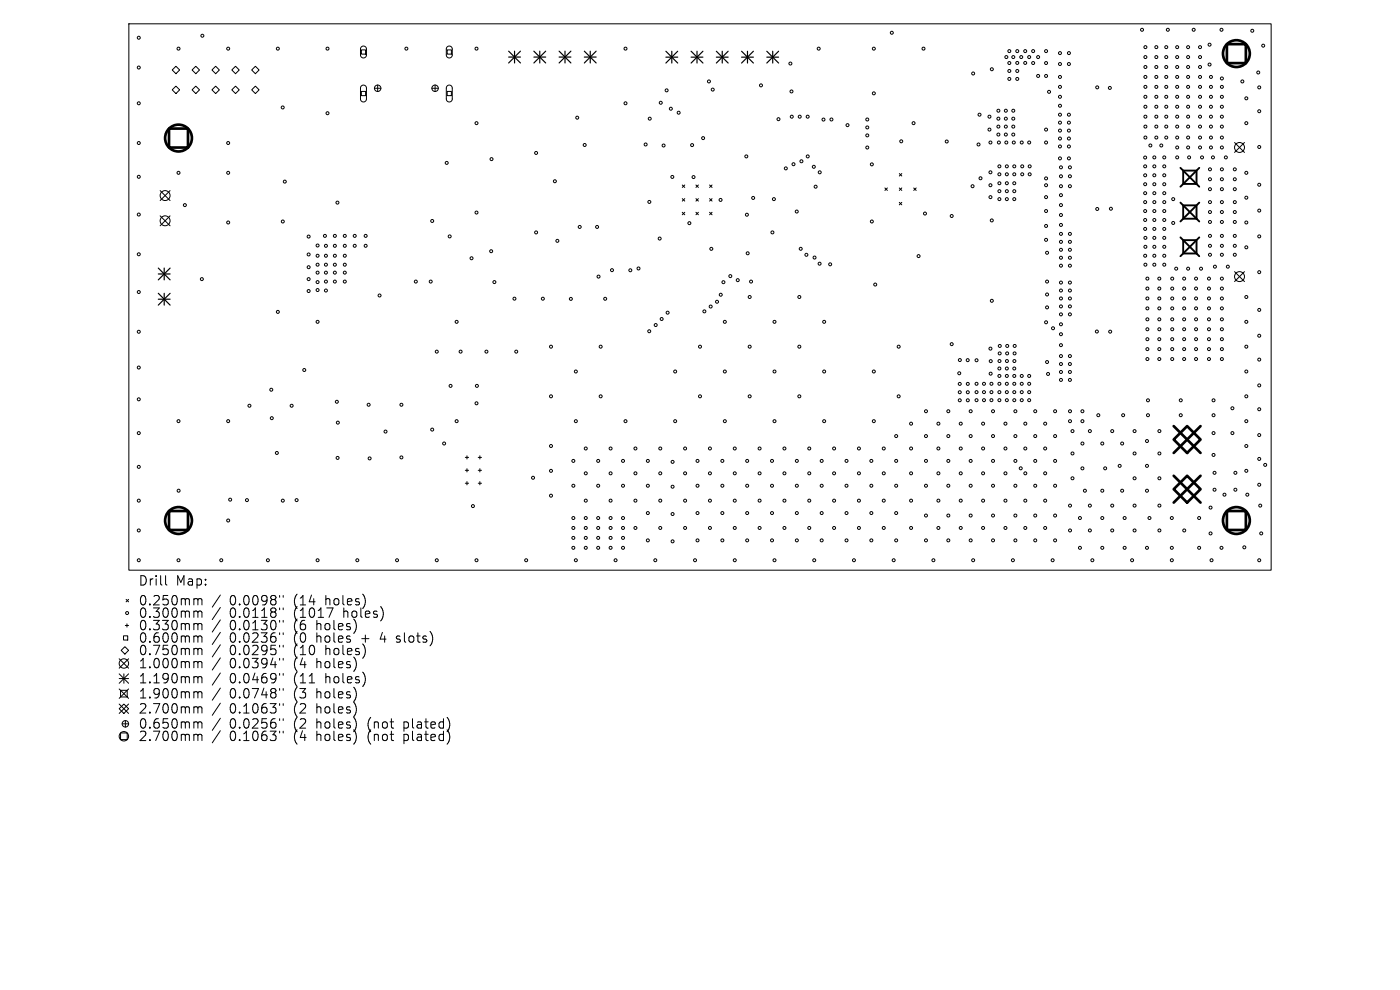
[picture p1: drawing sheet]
<svg xmlns="http://www.w3.org/2000/svg" width="297mm" height="210mm" viewBox="0 0 297 210" stroke-linecap="round" stroke-linejoin="round" font-family="sans-serif">
<defs><g id="words">
<g font-size="2.8">
<text x="29.3" y="124.5">Drill</text>
<text x="37.3" y="124.5">Map:</text>
<text x="29.3" y="128.7">0.250mm</text>
<text x="29.3" y="131.3">0.300mm</text>
<text x="48.7" y="128.7">0.0098&quot;</text>
<text x="48.7" y="131.3">0.0118&quot;</text>
<text x="62.5" y="128.7">(14</text>
<text x="62.5" y="131.3">(1017</text>
<text x="69.3" y="128.7">holes)</text>
<text x="73.1" y="131.3">holes)</text>
<text x="29.3" y="134">0.330mm</text>
<text x="29.3" y="136.6">0.600mm</text>
<text x="48.7" y="134">0.0130&quot;</text>
<text x="48.7" y="136.6">0.0236&quot;</text>
<text x="62.5" y="134">(6</text>
<text x="62.5" y="136.6">(0</text>
<text x="67.4" y="134">holes)</text>
<text x="67.4" y="136.6">holes</text>
<text x="77.1" y="136.6">+</text>
<text x="81.3" y="136.6">4</text>
<text x="85" y="136.6">slots)</text>
<text x="29.3" y="139.3">0.750mm</text>
<text x="29.3" y="142">1.000mm</text>
<text x="48.7" y="139.3">0.0295&quot;</text>
<text x="48.7" y="142">0.0394&quot;</text>
<text x="62.5" y="139.3">(10</text>
<text x="62.5" y="142">(4</text>
<text x="67.4" y="142">holes)</text>
<text x="69.3" y="139.3">holes)</text>
<text x="29.3" y="145.2">1.190mm</text>
<text x="29.3" y="148.4">1.900mm</text>
<text x="48.7" y="145.2">0.0469&quot;</text>
<text x="48.7" y="148.4">0.0748&quot;</text>
<text x="62.5" y="145.2">(11</text>
<text x="62.5" y="148.4">(3</text>
<text x="67.4" y="148.4">holes)</text>
<text x="69.3" y="145.2">holes)</text>
<text x="29.3" y="151.6">2.700mm</text>
<text x="29.3" y="154.8">0.650mm</text>
<text x="48.7" y="151.6">0.1063&quot;</text>
<text x="48.7" y="154.8">0.0256&quot;</text>
<text x="62.5" y="151.6">(2</text>
<text x="62.5" y="154.8">(2</text>
<text x="67.4" y="151.6">holes)</text>
<text x="67.4" y="154.8">holes)</text>
<text x="78.5" y="154.8">(not</text>
<text x="86.3" y="154.8">plated)</text>
<text x="29.3" y="157.5">2.700mm</text>
<text x="48.7" y="157.5">0.1063&quot;</text>
<text x="62.5" y="157.5">(4</text>
<text x="67.4" y="157.5">holes)</text>
<text x="78.5" y="157.5">(not</text>
<text x="86.3" y="157.5">plated)</text>
</g>
</g></defs>
<g fill="none" stroke="#000" stroke-width=".21">
<path d="M27.3 5.1h242.4v115.9h-242.4zM36.5 14.8l.8-.7 .8 .7-.8 .8zM36.5 19.1l.8-.8 .8 .8-.8 .8zM40.7 14.8l.8-.7 .8 .7-.8 .8zM40.7 19.1l.8-.8 .8 .8-.8 .8zM45 14.8l.8-.7 .7 .7-.7 .8zM45 19.1l.8-.8 .7 .8-.7 .8zM49.2 14.8l.8-.7 .8 .7-.8 .8zM49.2 19.1l.8-.8 .8 .8-.8 .8zM53.4 14.8l.8-.7 .8 .7-.8 .8zM53.4 19.1l.8-.8 .8 .8-.8 .8zM76.7 10l.6-.2 .4 .4v1.6l-.4 .5-.5-.1-.3-.4v-1.5z"/>
<path d="M76.7 18.2l.6-.1 .4 .5v2.5l-.1 .3-.4 .2-.5-.1-.2-.4v-2.5zM76.7 10.6h.9v.9h-.9zM76.7 19.4h.9v.9h-.9zM79.4 18.7h1.4M80.1 18v1.4M91.6 18.7h1.4M92.3 18v1.4M94.9 10l.6-.2 .4 .4v1.6l-.4 .5-.5-.1-.3-.4v-1.5zM94.9 18.2l.6-.1 .4 .5v2.5l-.1 .3-.4 .2-.4-.1-.3-.4v-2.5zM94.9 10.6h.9v.9h-.9zM94.9 19.4h.9v.9h-.9zM144.7 39.2l.6 .6"/>
<path d="M145.3 39.2l-.6 .6M147.6 39.2l.6 .6M148.2 39.2l-.6 .6M150.5 39.2l.6 .6M151.1 39.2l-.6 .6M187.7 39.9l.6 .5M188.3 39.9l-.6 .5M190.8 36.8l.5 .5M190.8 39.9l.5 .5M191.3 36.8l-.5 .5M191.3 39.9l-.5 .5M193.8 39.9l.6 .5"/>
<path d="M194.4 39.9l-.6 .5M261.9 30.2l2.1 2.1M264 30.2l-2.1 2.1M34 40.4l2.1 2.1M34 45.8l2.1 2.1M36.1 40.4l-2.1 2.1M36.1 45.8l-2.1 2.1M144.7 42.1l.6 .6M144.7 45l.6 .6M145.3 42.1l-.6 .6M145.3 45l-.6 .6M147.6 42.1l.6 .6"/>
<path d="M147.6 45l.6 .6M148.2 42.1l-.6 .6M148.2 45l-.6 .6M150.5 45l.6 .6M150.5 42.1l.6 .6M151.1 42.1l-.6 .6M151.1 45l-.6 .6M190.8 42.9l.5 .6M191.3 42.9l-.5 .6M261.9 57.6l2.1 2.1M264 57.6l-2.1 2.1M98.7 97h.7"/>
<path d="M98.7 99.8h.7M99.1 96.7v.7M99.1 99.4v.7M101.5 97h.7M101.5 99.8h.7M101.8 96.7v.7M101.8 99.4v.7M98.7 102.5h.7M99.1 102.2v.7M101.5 102.5h.7M101.8 102.2v.7M25.3 139.7l2 2"/>
<path d="M25.7 138l.8-.8 .8 .8-.8 .8zM26.2 134.9h.9v.9h-.9zM26.6 132.7h.7M26.8 127.1l.5 .6M26.9 132.3v.7M27.3 127.1l-.5 .6M27.3 139.7l-2 2M35.1 122.1v1.7l.3 .3M41.4 127l.5 .1 .1 .2M41.4 129.6l.5 .1 .1 .2M41.4 132.3h.3l.3 .3M41.4 134.9h.3l.3 .3"/>
<path d="M41.4 137.5l.5 .1 .1 .2M42 127.3l.3-.3 .4 .1 .1 1.2M42 127.3v1M42 129.9v1.1M42 132.6v1M42 135.2v1M42 137.8v1.1M42 129.9l.3-.3 .4 .1 .1 1.3M42 132.6l.3-.3 .4 .1 .1 1.2M42 135.2l.3-.3 .4 .1 .1 1.2M42 137.8l.3-.3 .4 .1 .1 1.3M46.7 126.2l-1.7 2.6"/>
<path d="M46.7 128.9l-1.7 2.5M46.7 131.5l-1.7 2.6M46.7 134.1l-1.7 2.6M46.7 136.8l-1.7 2.6M46.7 139.6l-1.7 2.5M59.3 126.3v.4M59.3 129v.3M59.3 131.6v.4M59.3 134.2v.4M59.3 136.9v.4M59.3 139.7v.3M60.1 126.3v.4"/>
<path d="M60.1 129v.3M60.1 131.6v.4M60.1 134.2v.4M60.1 136.9v.4M60.1 139.7v.3M70.7 129l-.9 2M84.1 136.1l.2 .1M84.2 135v.5M25.3 150.3l1-1 1 1-1 1zM25.3 142.9l2 2M25.3 143.9h2M25.3 146.1l2 2"/>
<path d="M25.3 149.3l2 2M25.6 146.4h1.4v1.5h-1.4zM25.6 155.5h1.4v1.4h-1.4zM25.9 153.5h1.4M26.3 142.9v2M26.6 152.9v1.3M27.3 142.9l-2 2M27.3 146.1l-2 2M27.3 149.3l-2 2M41.4 140.3h.3l.3 .3M41.4 143.5l.5 .1 .1 .2M41.4 146.7l.5 .1 .1 .2"/>
<path d="M41.4 149.9h.3l.3 .3M41.4 153.1h.3l.3 .3M41.4 155.8l.5 .1 .1 .2M42 140.6v1.1M42 143.8v1.1M42 147v1.1M42 150.2v1.1M42 153.4v1.1M42 156.1v1M42 140.6l.3-.3 .4 .1 .1 1.3M42 143.8l.3-.3 .4 .1 .1 1.3M42 147l.3-.3 .4 .1 .1 1.3"/>
<path d="M42 150.2l.3-.3 .4 .1 .1 1.3M42 153.4l.3-.3 .4 .1 .1 1.3M42 156.1l.3-.3 .4 .1 .1 1.2M46.7 142.8l-1.7 2.5M46.7 146l-1.7 2.5M46.7 149.2l-1.7 2.5M46.7 152.4l-1.7 2.5M46.7 155l-1.7 2.6M59.3 142.9v.3M59.3 146.1v.3M59.3 149.3v.3M59.3 152.5v.3"/>
<path d="M59.3 155.1v.4M60.1 142.9v.3M60.1 146.1v.3M60.1 149.3v.3M60.1 152.5v.3M60.1 155.1v.4"/>
<circle cx="29.4" cy="14.3" r=".32"/>
<circle cx="29.4" cy="8" r=".32"/>
<circle cx="37.9" cy="10.3" r=".32"/>
<circle cx="42.9" cy="7.6" r=".32"/>
<circle cx="48.4" cy="10.3" r=".32"/>
<circle cx="58.9" cy="10.3" r=".32"/>
<circle cx="69.5" cy="10.3" r=".32"/>
<circle cx="80.1" cy="18.7" r=".68"/>
<circle cx="86.2" cy="10.3" r=".32"/>
<circle cx="92.3" cy="18.7" r=".68"/>
<circle cx="101.1" cy="10.3" r=".32"/>
<circle cx="132.7" cy="10.3" r=".32"/>
<circle cx="141.4" cy="19.2" r=".32"/>
<circle cx="150.4" cy="17.3" r=".32"/>
<circle cx="151.2" cy="19" r=".32"/>
<circle cx="161.4" cy="18.1" r=".32"/>
<circle cx="167.7" cy="13.5" r=".32"/>
<circle cx="167.9" cy="19.4" r=".32"/>
<circle cx="173.7" cy="10.3" r=".32"/>
<circle cx="185.4" cy="19.8" r=".32"/>
<circle cx="185.4" cy="10.3" r=".32"/>
<circle cx="189.2" cy="7" r=".32"/>
<circle cx="195.9" cy="10.3" r=".32"/>
<circle cx="206.5" cy="15.6" r=".32"/>
<circle cx="210.4" cy="14.7" r=".32"/>
<circle cx="213.5" cy="12.1" r=".32"/>
<circle cx="214.1" cy="16.7" r=".32"/>
<circle cx="214.1" cy="15.1" r=".32"/>
<circle cx="214.1" cy="13.4" r=".32"/>
<circle cx="214.1" cy="10.8" r=".32"/>
<circle cx="215" cy="12.1" r=".32"/>
<circle cx="215.8" cy="13.3" r=".32"/>
<circle cx="215.8" cy="16.7" r=".32"/>
<circle cx="215.8" cy="15.1" r=".32"/>
<circle cx="215.8" cy="10.8" r=".32"/>
<circle cx="216.6" cy="12.1" r=".32"/>
<circle cx="217.5" cy="13.3" r=".32"/>
<circle cx="217.5" cy="10.8" r=".32"/>
<circle cx="218.3" cy="12.1" r=".32"/>
<circle cx="219.2" cy="13.4" r=".32"/>
<circle cx="219.2" cy="10.8" r=".32"/>
<circle cx="220.2" cy="12.1" r=".32"/>
<circle cx="220.2" cy="16.1" r=".32"/>
<circle cx="221.9" cy="13.4" r=".32"/>
<circle cx="221.9" cy="10.8" r=".32"/>
<circle cx="221.9" cy="16.1" r=".32"/>
<circle cx="222.6" cy="19.5" r=".32"/>
<circle cx="224.9" cy="18.4" r=".32"/>
<circle cx="224.9" cy="13.6" r=".32"/>
<circle cx="224.9" cy="16.3" r=".32"/>
<circle cx="224.9" cy="11.3" r=".32"/>
<circle cx="226.8" cy="13.6" r=".32"/>
<circle cx="226.8" cy="11.3" r=".32"/>
<circle cx="232.8" cy="18.5" r=".32"/>
<circle cx="235.4" cy="18.7" r=".32"/>
<circle cx="242.3" cy="6.3" r=".32"/>
<circle cx="243" cy="10" r=".32"/>
<circle cx="243" cy="18.4" r=".32"/>
<circle cx="243" cy="16.3" r=".32"/>
<circle cx="243" cy="14.2" r=".32"/>
<circle cx="243" cy="12.1" r=".32"/>
<circle cx="245.3" cy="18.4" r=".32"/>
<circle cx="245.3" cy="10" r=".32"/>
<circle cx="245.3" cy="16.3" r=".32"/>
<circle cx="245.3" cy="14.2" r=".32"/>
<circle cx="245.3" cy="12.1" r=".32"/>
<circle cx="247.4" cy="18.4" r=".32"/>
<circle cx="247.4" cy="10" r=".32"/>
<circle cx="247.4" cy="16.3" r=".32"/>
<circle cx="247.4" cy="14.2" r=".32"/>
<circle cx="247.4" cy="12.1" r=".32"/>
<circle cx="247.8" cy="6.3" r=".32"/>
<circle cx="249.7" cy="10" r=".32"/>
<circle cx="249.7" cy="18.4" r=".32"/>
<circle cx="249.7" cy="16.3" r=".32"/>
<circle cx="249.7" cy="12.1" r=".32"/>
<circle cx="249.7" cy="14.2" r=".32"/>
<circle cx="252.1" cy="10" r=".32"/>
<circle cx="252.1" cy="18.4" r=".32"/>
<circle cx="252.1" cy="16.3" r=".32"/>
<circle cx="252.1" cy="12.1" r=".32"/>
<circle cx="252.1" cy="14.2" r=".32"/>
<circle cx="253.2" cy="6.3" r=".32"/>
<circle cx="254.6" cy="18.4" r=".32"/>
<circle cx="254.6" cy="10" r=".32"/>
<circle cx="254.6" cy="16.3" r=".32"/>
<circle cx="254.6" cy="14.2" r=".32"/>
<circle cx="254.6" cy="12.1" r=".32"/>
<circle cx="256.6" cy="9.5" r=".32"/>
<circle cx="256.6" cy="13.7" r=".32"/>
<circle cx="256.9" cy="18.4" r=".32"/>
<circle cx="256.9" cy="16.3" r=".32"/>
<circle cx="259.1" cy="6.3" r=".32"/>
<circle cx="259.2" cy="18.4" r=".32"/>
<circle cx="259.2" cy="16.6" r=".32"/>
<circle cx="263.6" cy="17.3" r=".32"/>
<circle cx="265.7" cy="6.5" r=".32"/>
<circle cx="266.9" cy="15.4" r=".32"/>
<circle cx="267.1" cy="18.5" r=".32"/>
<circle cx="268" cy="9.7" r=".32"/>
<circle cx="29.4" cy="30.3" r=".32"/>
<circle cx="29.4" cy="21.9" r=".32"/>
<circle cx="29.4" cy="37.5" r=".32"/>
<circle cx="37.9" cy="36.7" r=".32"/>
<circle cx="48.4" cy="36.7" r=".32"/>
<circle cx="48.4" cy="30.3" r=".32"/>
<circle cx="60" cy="22.8" r=".32"/>
<circle cx="60.4" cy="38.5" r=".32"/>
<circle cx="69.5" cy="24" r=".32"/>
<circle cx="94.8" cy="34.6" r=".32"/>
<circle cx="101.1" cy="26.1" r=".32"/>
<circle cx="104.3" cy="33.8" r=".32"/>
<circle cx="113.7" cy="32.4" r=".32"/>
<circle cx="117.7" cy="38.4" r=".32"/>
<circle cx="122.5" cy="25" r=".32"/>
<circle cx="124" cy="30.8" r=".32"/>
<circle cx="132.7" cy="21.9" r=".32"/>
<circle cx="137" cy="30.7" r=".32"/>
<circle cx="137.8" cy="25.2" r=".32"/>
<circle cx="140.2" cy="21.8" r=".32"/>
<circle cx="140.8" cy="30.9" r=".32"/>
<circle cx="142.3" cy="23.1" r=".32"/>
<circle cx="142.6" cy="37.5" r=".32"/>
<circle cx="144" cy="23.9" r=".32"/>
<circle cx="146.8" cy="30.8" r=".32"/>
<circle cx="147.1" cy="37.6" r=".32"/>
<circle cx="149.2" cy="29.3" r=".32"/>
<circle cx="158.3" cy="33.2" r=".32"/>
<circle cx="165.1" cy="25.3" r=".32"/>
<circle cx="166.7" cy="35.7" r=".32"/>
<circle cx="168" cy="24.8" r=".32"/>
<circle cx="168.3" cy="34.8" r=".32"/>
<circle cx="169.7" cy="24.8" r=".32"/>
<circle cx="170" cy="34.2" r=".32"/>
<circle cx="171.3" cy="24.8" r=".32"/>
<circle cx="171.4" cy="33.2" r=".32"/>
<circle cx="172.6" cy="35.4" r=".32"/>
<circle cx="173" cy="39.6" r=".32"/>
<circle cx="173.9" cy="36.6" r=".32"/>
<circle cx="174.7" cy="25.4" r=".32"/>
<circle cx="176.4" cy="25.3" r=".32"/>
<circle cx="179.8" cy="26.5" r=".32"/>
<circle cx="184" cy="31.3" r=".32"/>
<circle cx="184" cy="28.7" r=".32"/>
<circle cx="184" cy="25.3" r=".32"/>
<circle cx="184" cy="27" r=".32"/>
<circle cx="185" cy="34.9" r=".32"/>
<circle cx="191.2" cy="30" r=".32"/>
<circle cx="193.8" cy="26.1" r=".32"/>
<circle cx="200.8" cy="30" r=".32"/>
<circle cx="206.3" cy="39.5" r=".32"/>
<circle cx="207.6" cy="30.7" r=".32"/>
<circle cx="207.8" cy="24.3" r=".32"/>
<circle cx="208" cy="37.8" r=".32"/>
<circle cx="209.9" cy="27.5" r=".32"/>
<circle cx="209.9" cy="24.8" r=".32"/>
<circle cx="210.1" cy="36.6" r=".32"/>
<circle cx="210.1" cy="39.3" r=".32"/>
<circle cx="210.1" cy="30.2" r=".32"/>
<circle cx="211.8" cy="28.5" r=".32"/>
<circle cx="211.8" cy="23.5" r=".32"/>
<circle cx="211.8" cy="26.9" r=".32"/>
<circle cx="211.8" cy="25.2" r=".32"/>
<circle cx="211.9" cy="30.2" r=".32"/>
<circle cx="212" cy="35.3" r=".32"/>
<circle cx="212" cy="37" r=".32"/>
<circle cx="212" cy="38.9" r=".32"/>
<circle cx="213.4" cy="28.5" r=".32"/>
<circle cx="213.4" cy="26.9" r=".32"/>
<circle cx="213.4" cy="23.5" r=".32"/>
<circle cx="213.4" cy="25.2" r=".32"/>
<circle cx="213.5" cy="30.2" r=".32"/>
<circle cx="213.6" cy="35.3" r=".32"/>
<circle cx="213.6" cy="37" r=".32"/>
<circle cx="213.6" cy="38.9" r=".32"/>
<circle cx="215" cy="28.5" r=".32"/>
<circle cx="215" cy="23.5" r=".32"/>
<circle cx="215" cy="26.9" r=".32"/>
<circle cx="215" cy="25.2" r=".32"/>
<circle cx="215.1" cy="30.2" r=".32"/>
<circle cx="215.2" cy="35.3" r=".32"/>
<circle cx="215.2" cy="37" r=".32"/>
<circle cx="215.2" cy="38.9" r=".32"/>
<circle cx="216.8" cy="30.2" r=".32"/>
<circle cx="216.9" cy="35.3" r=".32"/>
<circle cx="216.9" cy="37" r=".32"/>
<circle cx="218.3" cy="30.2" r=".32"/>
<circle cx="218.4" cy="35.3" r=".32"/>
<circle cx="218.4" cy="37" r=".32"/>
<circle cx="221.9" cy="27.5" r=".32"/>
<circle cx="221.9" cy="37.8" r=".32"/>
<circle cx="221.9" cy="39.3" r=".32"/>
<circle cx="221.9" cy="30.2" r=".32"/>
<circle cx="224.9" cy="22.4" r=".32"/>
<circle cx="224.9" cy="27.7" r=".32"/>
<circle cx="224.9" cy="29.4" r=".32"/>
<circle cx="224.9" cy="33.6" r=".32"/>
<circle cx="224.9" cy="26" r=".32"/>
<circle cx="224.9" cy="31.1" r=".32"/>
<circle cx="224.9" cy="20.5" r=".32"/>
<circle cx="224.9" cy="24.3" r=".32"/>
<circle cx="225.1" cy="37.4" r=".32"/>
<circle cx="225.1" cy="39.5" r=".32"/>
<circle cx="225.1" cy="35.5" r=".32"/>
<circle cx="226.8" cy="27.7" r=".32"/>
<circle cx="226.8" cy="33.6" r=".32"/>
<circle cx="226.8" cy="29.4" r=".32"/>
<circle cx="226.8" cy="26" r=".32"/>
<circle cx="226.8" cy="31.1" r=".32"/>
<circle cx="226.8" cy="24.3" r=".32"/>
<circle cx="227" cy="37.4" r=".32"/>
<circle cx="227" cy="39.5" r=".32"/>
<circle cx="227" cy="35.5" r=".32"/>
<circle cx="242.9" cy="35.3" r=".32"/>
<circle cx="242.9" cy="39.1" r=".32"/>
<circle cx="242.9" cy="33.4" r=".32"/>
<circle cx="242.9" cy="37.2" r=".32"/>
<circle cx="243" cy="29.2" r=".32"/>
<circle cx="243" cy="20.5" r=".32"/>
<circle cx="243" cy="22.6" r=".32"/>
<circle cx="243" cy="24.8" r=".32"/>
<circle cx="243" cy="26.9" r=".32"/>
<circle cx="244" cy="30.9" r=".32"/>
<circle cx="244.9" cy="33.4" r=".32"/>
<circle cx="244.9" cy="35.3" r=".32"/>
<circle cx="244.9" cy="39.1" r=".32"/>
<circle cx="244.9" cy="37.2" r=".32"/>
<circle cx="245.3" cy="29.2" r=".32"/>
<circle cx="245.3" cy="20.5" r=".32"/>
<circle cx="245.3" cy="22.6" r=".32"/>
<circle cx="245.3" cy="26.9" r=".32"/>
<circle cx="245.3" cy="24.8" r=".32"/>
<circle cx="246.4" cy="30.9" r=".32"/>
<circle cx="247" cy="33.4" r=".32"/>
<circle cx="247" cy="35.3" r=".32"/>
<circle cx="247" cy="39.1" r=".32"/>
<circle cx="247" cy="37.2" r=".32"/>
<circle cx="247.4" cy="29.2" r=".32"/>
<circle cx="247.4" cy="20.5" r=".32"/>
<circle cx="247.4" cy="22.6" r=".32"/>
<circle cx="247.4" cy="24.8" r=".32"/>
<circle cx="247.4" cy="26.9" r=".32"/>
<circle cx="249.7" cy="29.2" r=".32"/>
<circle cx="249.7" cy="33.4" r=".32"/>
<circle cx="249.7" cy="20.5" r=".32"/>
<circle cx="249.7" cy="22.6" r=".32"/>
<circle cx="249.7" cy="31.3" r=".32"/>
<circle cx="249.7" cy="26.9" r=".32"/>
<circle cx="249.7" cy="24.8" r=".32"/>
<circle cx="252.1" cy="29.2" r=".32"/>
<circle cx="252.1" cy="31.3" r=".32"/>
<circle cx="252.1" cy="20.5" r=".32"/>
<circle cx="252.1" cy="22.6" r=".32"/>
<circle cx="252.1" cy="26.9" r=".32"/>
<circle cx="252.1" cy="24.8" r=".32"/>
<circle cx="252.3" cy="33.4" r=".32"/>
<circle cx="254.6" cy="29.2" r=".32"/>
<circle cx="254.6" cy="22.6" r=".32"/>
<circle cx="254.6" cy="20.5" r=".32"/>
<circle cx="254.6" cy="31.3" r=".32"/>
<circle cx="254.6" cy="26.9" r=".32"/>
<circle cx="254.6" cy="24.8" r=".32"/>
<circle cx="255" cy="33.4" r=".32"/>
<circle cx="256.7" cy="38" r=".32"/>
<circle cx="256.7" cy="35.9" r=".32"/>
<circle cx="256.9" cy="29.2" r=".32"/>
<circle cx="256.9" cy="31.3" r=".32"/>
<circle cx="256.9" cy="20.5" r=".32"/>
<circle cx="256.9" cy="22.6" r=".32"/>
<circle cx="256.9" cy="24.8" r=".32"/>
<circle cx="256.9" cy="26.9" r=".32"/>
<circle cx="257.3" cy="33.4" r=".32"/>
<circle cx="259.2" cy="29.2" r=".32"/>
<circle cx="259.2" cy="38" r=".32"/>
<circle cx="259.2" cy="22.6" r=".32"/>
<circle cx="259.2" cy="31.3" r=".32"/>
<circle cx="259.2" cy="20.5" r=".32"/>
<circle cx="259.2" cy="26.9" r=".32"/>
<circle cx="259.2" cy="24.8" r=".32"/>
<circle cx="259.2" cy="35.9" r=".32"/>
<circle cx="260.1" cy="33.4" r=".32"/>
<circle cx="262" cy="38" r=".32"/>
<circle cx="262" cy="35.9" r=".32"/>
<circle cx="263" cy="31.3" r="1.05"/>
<circle cx="264.4" cy="36.7" r=".32"/>
<circle cx="264.4" cy="20.9" r=".32"/>
<circle cx="264.4" cy="26.1" r=".32"/>
<circle cx="267.1" cy="31.2" r=".32"/>
<circle cx="267.1" cy="23.6" r=".32"/>
<circle cx="267.1" cy="39.2" r=".32"/>
<circle cx="29.4" cy="53.9" r=".32"/>
<circle cx="29.4" cy="45.5" r=".32"/>
<circle cx="35" cy="41.5" r="1.05"/>
<circle cx="35" cy="46.8" r="1.05"/>
<circle cx="39.2" cy="43.5" r=".32"/>
<circle cx="42.8" cy="59.2" r=".32"/>
<circle cx="48.4" cy="47.2" r=".32"/>
<circle cx="60" cy="47" r=".32"/>
<circle cx="65.5" cy="56.7" r=".32"/>
<circle cx="65.5" cy="54" r=".32"/>
<circle cx="65.5" cy="59.2" r=".32"/>
<circle cx="65.5" cy="50.2" r=".32"/>
<circle cx="67.4" cy="59.8" r=".32"/>
<circle cx="67.4" cy="52.1" r=".32"/>
<circle cx="67.4" cy="54.3" r=".32"/>
<circle cx="67.4" cy="57.8" r=".32"/>
<circle cx="67.4" cy="56.1" r=".32"/>
<circle cx="68.9" cy="50" r=".32"/>
<circle cx="69.1" cy="59.7" r=".32"/>
<circle cx="69.1" cy="54.3" r=".32"/>
<circle cx="69.1" cy="56.1" r=".32"/>
<circle cx="69.1" cy="57.8" r=".32"/>
<circle cx="69.1" cy="52.1" r=".32"/>
<circle cx="71" cy="59.7" r=".32"/>
<circle cx="71" cy="50" r=".32"/>
<circle cx="71" cy="54.3" r=".32"/>
<circle cx="71" cy="52.1" r=".32"/>
<circle cx="71" cy="57.8" r=".32"/>
<circle cx="71" cy="56.1" r=".32"/>
<circle cx="71.6" cy="43" r=".32"/>
<circle cx="73.1" cy="59.7" r=".32"/>
<circle cx="73.1" cy="50" r=".32"/>
<circle cx="73.1" cy="54.3" r=".32"/>
<circle cx="73.1" cy="57.8" r=".32"/>
<circle cx="73.1" cy="56.1" r=".32"/>
<circle cx="73.1" cy="52.1" r=".32"/>
<circle cx="75.3" cy="50" r=".32"/>
<circle cx="75.3" cy="52.1" r=".32"/>
<circle cx="77.6" cy="50" r=".32"/>
<circle cx="77.6" cy="52.1" r=".32"/>
<circle cx="88.2" cy="59.7" r=".32"/>
<circle cx="91.4" cy="59.7" r=".32"/>
<circle cx="91.7" cy="46.9" r=".32"/>
<circle cx="95.4" cy="50.1" r=".32"/>
<circle cx="100" cy="54.8" r=".32"/>
<circle cx="101.1" cy="45.1" r=".32"/>
<circle cx="104.2" cy="53.3" r=".32"/>
<circle cx="104.9" cy="59.8" r=".32"/>
<circle cx="113.7" cy="49.3" r=".32"/>
<circle cx="118.2" cy="51.1" r=".32"/>
<circle cx="123" cy="48.1" r=".32"/>
<circle cx="126.7" cy="48.1" r=".32"/>
<circle cx="127" cy="58.7" r=".32"/>
<circle cx="129.8" cy="57.3" r=".32"/>
<circle cx="133.7" cy="57.3" r=".32"/>
<circle cx="135.5" cy="56.9" r=".32"/>
<circle cx="137.8" cy="42.8" r=".32"/>
<circle cx="139.9" cy="50.6" r=".32"/>
<circle cx="146.2" cy="47.3" r=".32"/>
<circle cx="150.9" cy="52.8" r=".32"/>
<circle cx="152.9" cy="42.4" r=".32"/>
<circle cx="153.5" cy="59.9" r=".32"/>
<circle cx="154.9" cy="58.6" r=".32"/>
<circle cx="156.5" cy="59.4" r=".32"/>
<circle cx="158.4" cy="45.5" r=".32"/>
<circle cx="158.6" cy="53.7" r=".32"/>
<circle cx="159.3" cy="59.7" r=".32"/>
<circle cx="159.8" cy="42" r=".32"/>
<circle cx="163.9" cy="49.3" r=".32"/>
<circle cx="164.2" cy="42.2" r=".32"/>
<circle cx="169" cy="44.9" r=".32"/>
<circle cx="169.9" cy="52.8" r=".32"/>
<circle cx="171.1" cy="54.1" r=".32"/>
<circle cx="172.8" cy="54.6" r=".32"/>
<circle cx="173.9" cy="55.9" r=".32"/>
<circle cx="176.1" cy="56.1" r=".32"/>
<circle cx="185" cy="47" r=".32"/>
<circle cx="194.9" cy="54.3" r=".32"/>
<circle cx="196.2" cy="45.3" r=".32"/>
<circle cx="201.9" cy="45.8" r=".32"/>
<circle cx="210.1" cy="41.8" r=".32"/>
<circle cx="210.4" cy="46.8" r=".32"/>
<circle cx="212" cy="42.2" r=".32"/>
<circle cx="212" cy="40.6" r=".32"/>
<circle cx="213.6" cy="42.2" r=".32"/>
<circle cx="213.6" cy="40.6" r=".32"/>
<circle cx="215.2" cy="42.2" r=".32"/>
<circle cx="215.2" cy="40.6" r=".32"/>
<circle cx="221.9" cy="41.8" r=".32"/>
<circle cx="221.9" cy="50.9" r=".32"/>
<circle cx="221.9" cy="44.8" r=".32"/>
<circle cx="221.9" cy="47.9" r=".32"/>
<circle cx="222.1" cy="59.7" r=".32"/>
<circle cx="222.1" cy="53.6" r=".32"/>
<circle cx="225.1" cy="45.6" r=".32"/>
<circle cx="225.1" cy="53" r=".32"/>
<circle cx="225.1" cy="54.7" r=".32"/>
<circle cx="225.1" cy="56.4" r=".32"/>
<circle cx="225.1" cy="59.9" r=".32"/>
<circle cx="225.1" cy="43.5" r=".32"/>
<circle cx="225.1" cy="47.7" r=".32"/>
<circle cx="225.1" cy="41.4" r=".32"/>
<circle cx="225.1" cy="51.3" r=".32"/>
<circle cx="225.1" cy="49.6" r=".32"/>
<circle cx="227" cy="53" r=".32"/>
<circle cx="227" cy="54.7" r=".32"/>
<circle cx="227" cy="56.4" r=".32"/>
<circle cx="227" cy="59.9" r=".32"/>
<circle cx="227" cy="49.6" r=".32"/>
<circle cx="227" cy="51.3" r=".32"/>
<circle cx="232.8" cy="44.3" r=".32"/>
<circle cx="235.7" cy="44.3" r=".32"/>
<circle cx="242.9" cy="41" r=".32"/>
<circle cx="242.9" cy="48.6" r=".32"/>
<circle cx="242.9" cy="54.3" r=".32"/>
<circle cx="242.9" cy="42.9" r=".32"/>
<circle cx="242.9" cy="44.8" r=".32"/>
<circle cx="242.9" cy="46.7" r=".32"/>
<circle cx="243" cy="56.1" r=".32"/>
<circle cx="243" cy="50.5" r=".32"/>
<circle cx="243" cy="52.4" r=".32"/>
<circle cx="243.4" cy="59.1" r=".32"/>
<circle cx="244.9" cy="41" r=".32"/>
<circle cx="244.9" cy="48.6" r=".32"/>
<circle cx="244.9" cy="54.3" r=".32"/>
<circle cx="244.9" cy="42.9" r=".32"/>
<circle cx="244.9" cy="56.1" r=".32"/>
<circle cx="244.9" cy="50.5" r=".32"/>
<circle cx="244.9" cy="44.8" r=".32"/>
<circle cx="244.9" cy="52.4" r=".32"/>
<circle cx="244.9" cy="46.7" r=".32"/>
<circle cx="245.9" cy="59.1" r=".32"/>
<circle cx="247" cy="41" r=".32"/>
<circle cx="247" cy="48.6" r=".32"/>
<circle cx="247" cy="54.3" r=".32"/>
<circle cx="247" cy="42.9" r=".32"/>
<circle cx="247" cy="56.1" r=".32"/>
<circle cx="247" cy="44.8" r=".32"/>
<circle cx="247" cy="50.5" r=".32"/>
<circle cx="247" cy="46.7" r=".32"/>
<circle cx="247" cy="52.4" r=".32"/>
<circle cx="248.7" cy="59.1" r=".32"/>
<circle cx="248.9" cy="42.2" r=".32"/>
<circle cx="248.9" cy="47.3" r=".32"/>
<circle cx="249.5" cy="57" r=".32"/>
<circle cx="251.2" cy="59.1" r=".32"/>
<circle cx="252.1" cy="57" r=".32"/>
<circle cx="253.7" cy="59.1" r=".32"/>
<circle cx="254.8" cy="57" r=".32"/>
<circle cx="256.5" cy="59.1" r=".32"/>
<circle cx="256.7" cy="50" r=".32"/>
<circle cx="256.7" cy="47.1" r=".32"/>
<circle cx="256.7" cy="40.1" r=".32"/>
<circle cx="256.7" cy="42.9" r=".32"/>
<circle cx="256.7" cy="52.1" r=".32"/>
<circle cx="256.7" cy="54" r=".32"/>
<circle cx="256.7" cy="45" r=".32"/>
<circle cx="257.7" cy="56.6" r=".32"/>
<circle cx="259.2" cy="50" r=".32"/>
<circle cx="259.2" cy="47.1" r=".32"/>
<circle cx="259.2" cy="40.1" r=".32"/>
<circle cx="259.2" cy="42.9" r=".32"/>
<circle cx="259.2" cy="52.1" r=".32"/>
<circle cx="259.2" cy="54" r=".32"/>
<circle cx="259.2" cy="45" r=".32"/>
<circle cx="259.2" cy="59.1" r=".32"/>
<circle cx="260.5" cy="56.6" r=".32"/>
<circle cx="262" cy="47.1" r=".32"/>
<circle cx="262" cy="50" r=".32"/>
<circle cx="262" cy="42.9" r=".32"/>
<circle cx="262" cy="40.1" r=".32"/>
<circle cx="262" cy="52.1" r=".32"/>
<circle cx="262" cy="54" r=".32"/>
<circle cx="262" cy="45" r=".32"/>
<circle cx="263" cy="58.7" r="1.05"/>
<circle cx="264.4" cy="52.5" r=".32"/>
<circle cx="264.4" cy="41.9" r=".32"/>
<circle cx="264.4" cy="47.2" r=".32"/>
<circle cx="267.1" cy="50.1" r=".32"/>
<circle cx="267.1" cy="44.7" r=".32"/>
<circle cx="267.1" cy="57.7" r=".32"/>
<circle cx="29.4" cy="70.4" r=".32"/>
<circle cx="29.4" cy="78" r=".32"/>
<circle cx="29.4" cy="61.9" r=".32"/>
<circle cx="58.9" cy="66.2" r=".32"/>
<circle cx="64.5" cy="78.5" r=".32"/>
<circle cx="65.5" cy="61.7" r=".32"/>
<circle cx="67.4" cy="61.5" r=".32"/>
<circle cx="67.4" cy="68.3" r=".32"/>
<circle cx="69.1" cy="61.6" r=".32"/>
<circle cx="80.5" cy="62.7" r=".32"/>
<circle cx="92.7" cy="74.6" r=".32"/>
<circle cx="96.9" cy="68.3" r=".32"/>
<circle cx="97.7" cy="74.6" r=".32"/>
<circle cx="103.2" cy="74.6" r=".32"/>
<circle cx="109.1" cy="63.4" r=".32"/>
<circle cx="109.5" cy="74.6" r=".32"/>
<circle cx="115.2" cy="63.4" r=".32"/>
<circle cx="116.9" cy="73.5" r=".32"/>
<circle cx="121.1" cy="63.4" r=".32"/>
<circle cx="122.2" cy="78.8" r=".32"/>
<circle cx="127.4" cy="73.5" r=".32"/>
<circle cx="128.4" cy="63.4" r=".32"/>
<circle cx="137.7" cy="70.3" r=".32"/>
<circle cx="139.1" cy="69" r=".32"/>
<circle cx="140.4" cy="67.7" r=".32"/>
<circle cx="141.6" cy="66.3" r=".32"/>
<circle cx="143.2" cy="78.8" r=".32"/>
<circle cx="148.5" cy="73.5" r=".32"/>
<circle cx="149.4" cy="66.1" r=".32"/>
<circle cx="150.8" cy="65" r=".32"/>
<circle cx="152.1" cy="64" r=".32"/>
<circle cx="152.9" cy="62.5" r=".32"/>
<circle cx="153.8" cy="78.8" r=".32"/>
<circle cx="153.8" cy="68.3" r=".32"/>
<circle cx="159" cy="63" r=".32"/>
<circle cx="159" cy="73.5" r=".32"/>
<circle cx="164.3" cy="78.8" r=".32"/>
<circle cx="164.3" cy="68.3" r=".32"/>
<circle cx="169.6" cy="63" r=".32"/>
<circle cx="169.6" cy="73.5" r=".32"/>
<circle cx="174.8" cy="78.8" r=".32"/>
<circle cx="174.8" cy="68.3" r=".32"/>
<circle cx="185.4" cy="78.8" r=".32"/>
<circle cx="185.7" cy="60.4" r=".32"/>
<circle cx="190.6" cy="73.5" r=".32"/>
<circle cx="201.9" cy="73" r=".32"/>
<circle cx="203.5" cy="79.2" r=".32"/>
<circle cx="203.6" cy="76.4" r=".32"/>
<circle cx="205.3" cy="76.4" r=".32"/>
<circle cx="207.2" cy="76.4" r=".32"/>
<circle cx="210.1" cy="74" r=".32"/>
<circle cx="210.2" cy="79.3" r=".32"/>
<circle cx="210.2" cy="76.6" r=".32"/>
<circle cx="210.4" cy="63.8" r=".32"/>
<circle cx="212" cy="78.2" r=".32"/>
<circle cx="212" cy="79.7" r=".32"/>
<circle cx="212" cy="76.6" r=".32"/>
<circle cx="212.1" cy="75" r=".32"/>
<circle cx="212.1" cy="73.4" r=".32"/>
<circle cx="213.6" cy="78.2" r=".32"/>
<circle cx="213.6" cy="79.7" r=".32"/>
<circle cx="213.6" cy="76.6" r=".32"/>
<circle cx="213.7" cy="75" r=".32"/>
<circle cx="213.7" cy="73.4" r=".32"/>
<circle cx="215.2" cy="78.2" r=".32"/>
<circle cx="215.2" cy="79.7" r=".32"/>
<circle cx="215.2" cy="76.6" r=".32"/>
<circle cx="215.2" cy="75" r=".32"/>
<circle cx="215.3" cy="73.4" r=".32"/>
<circle cx="216.8" cy="79.7" r=".32"/>
<circle cx="218.3" cy="79.7" r=".32"/>
<circle cx="221.9" cy="68.4" r=".32"/>
<circle cx="222.1" cy="62.5" r=".32"/>
<circle cx="222.1" cy="65.2" r=".32"/>
<circle cx="222.1" cy="76.8" r=".32"/>
<circle cx="222.3" cy="79.3" r=".32"/>
<circle cx="223.4" cy="69.6" r=".32"/>
<circle cx="225.1" cy="68.8" r=".32"/>
<circle cx="225.1" cy="66.7" r=".32"/>
<circle cx="225.1" cy="65" r=".32"/>
<circle cx="225.1" cy="70.9" r=".32"/>
<circle cx="225.1" cy="73.2" r=".32"/>
<circle cx="225.1" cy="63.3" r=".32"/>
<circle cx="225.1" cy="61.6" r=".32"/>
<circle cx="225.1" cy="75.5" r=".32"/>
<circle cx="225.1" cy="77.2" r=".32"/>
<circle cx="225.1" cy="78.9" r=".32"/>
<circle cx="227" cy="66.7" r=".32"/>
<circle cx="227" cy="65" r=".32"/>
<circle cx="227" cy="61.6" r=".32"/>
<circle cx="227" cy="63.3" r=".32"/>
<circle cx="227" cy="75.5" r=".32"/>
<circle cx="227" cy="77.2" r=".32"/>
<circle cx="227" cy="78.9" r=".32"/>
<circle cx="232.7" cy="70.3" r=".32"/>
<circle cx="235.5" cy="70.4" r=".32"/>
<circle cx="243.4" cy="65.4" r=".32"/>
<circle cx="243.4" cy="76.2" r=".32"/>
<circle cx="243.4" cy="61.2" r=".32"/>
<circle cx="243.4" cy="74.1" r=".32"/>
<circle cx="243.4" cy="72" r=".32"/>
<circle cx="243.4" cy="63.3" r=".32"/>
<circle cx="243.4" cy="69.8" r=".32"/>
<circle cx="243.4" cy="67.7" r=".32"/>
<circle cx="245.9" cy="65.4" r=".32"/>
<circle cx="245.9" cy="76.2" r=".32"/>
<circle cx="245.9" cy="61.2" r=".32"/>
<circle cx="245.9" cy="74.1" r=".32"/>
<circle cx="245.9" cy="72" r=".32"/>
<circle cx="245.9" cy="63.3" r=".32"/>
<circle cx="245.9" cy="69.8" r=".32"/>
<circle cx="245.9" cy="67.7" r=".32"/>
<circle cx="248.7" cy="65.4" r=".32"/>
<circle cx="248.7" cy="76.2" r=".32"/>
<circle cx="248.7" cy="61.2" r=".32"/>
<circle cx="248.7" cy="74.1" r=".32"/>
<circle cx="248.7" cy="72" r=".32"/>
<circle cx="248.7" cy="63.3" r=".32"/>
<circle cx="248.7" cy="69.8" r=".32"/>
<circle cx="248.7" cy="67.7" r=".32"/>
<circle cx="251.2" cy="65.4" r=".32"/>
<circle cx="251.2" cy="76.2" r=".32"/>
<circle cx="251.2" cy="61.2" r=".32"/>
<circle cx="251.2" cy="74.1" r=".32"/>
<circle cx="251.2" cy="72" r=".32"/>
<circle cx="251.2" cy="63.3" r=".32"/>
<circle cx="251.2" cy="69.8" r=".32"/>
<circle cx="251.2" cy="67.7" r=".32"/>
<circle cx="253.7" cy="65.4" r=".32"/>
<circle cx="253.7" cy="76.2" r=".32"/>
<circle cx="253.7" cy="61.2" r=".32"/>
<circle cx="253.7" cy="74.1" r=".32"/>
<circle cx="253.7" cy="63.3" r=".32"/>
<circle cx="253.7" cy="72" r=".32"/>
<circle cx="253.7" cy="69.8" r=".32"/>
<circle cx="253.7" cy="67.7" r=".32"/>
<circle cx="256.5" cy="65.4" r=".32"/>
<circle cx="256.5" cy="76.2" r=".32"/>
<circle cx="256.5" cy="61.2" r=".32"/>
<circle cx="256.5" cy="74.1" r=".32"/>
<circle cx="256.5" cy="72" r=".32"/>
<circle cx="256.5" cy="63.3" r=".32"/>
<circle cx="256.5" cy="69.8" r=".32"/>
<circle cx="256.5" cy="67.7" r=".32"/>
<circle cx="259.2" cy="65.4" r=".32"/>
<circle cx="259.2" cy="76.2" r=".32"/>
<circle cx="259.2" cy="61.2" r=".32"/>
<circle cx="259.2" cy="74.1" r=".32"/>
<circle cx="259.2" cy="72" r=".32"/>
<circle cx="259.2" cy="63.3" r=".32"/>
<circle cx="259.2" cy="69.8" r=".32"/>
<circle cx="259.2" cy="67.7" r=".32"/>
<circle cx="264.4" cy="63" r=".32"/>
<circle cx="264.4" cy="78.8" r=".32"/>
<circle cx="264.4" cy="68.3" r=".32"/>
<circle cx="264.4" cy="73.5" r=".32"/>
<circle cx="267.1" cy="71.2" r=".32"/>
<circle cx="267.1" cy="76.3" r=".32"/>
<circle cx="267.1" cy="65.7" r=".32"/>
<circle cx="29.4" cy="91.9" r=".32"/>
<circle cx="29.4" cy="99" r=".32"/>
<circle cx="29.4" cy="84.7" r=".32"/>
<circle cx="37.9" cy="89.3" r=".32"/>
<circle cx="48.4" cy="89.3" r=".32"/>
<circle cx="52.9" cy="86.1" r=".32"/>
<circle cx="57.6" cy="82.7" r=".32"/>
<circle cx="57.7" cy="88.7" r=".32"/>
<circle cx="58.7" cy="96.1" r=".32"/>
<circle cx="61.9" cy="86.1" r=".32"/>
<circle cx="71.5" cy="85.2" r=".32"/>
<circle cx="71.6" cy="97.1" r=".32"/>
<circle cx="71.7" cy="89.7" r=".32"/>
<circle cx="78.2" cy="85.9" r=".32"/>
<circle cx="78.4" cy="97.2" r=".32"/>
<circle cx="81.8" cy="91.6" r=".32"/>
<circle cx="85.2" cy="85.9" r=".32"/>
<circle cx="85.2" cy="97" r=".32"/>
<circle cx="91.7" cy="91.1" r=".32"/>
<circle cx="94.2" cy="94.1" r=".32"/>
<circle cx="95.6" cy="81.9" r=".32"/>
<circle cx="96.9" cy="89.3" r=".32"/>
<circle cx="101.1" cy="85.5" r=".32"/>
<circle cx="101.2" cy="81.9" r=".32"/>
<circle cx="116.9" cy="84.1" r=".32"/>
<circle cx="116.9" cy="99.9" r=".32"/>
<circle cx="116.9" cy="94.6" r=".32"/>
<circle cx="121.6" cy="97.8" r=".32"/>
<circle cx="122.2" cy="89.3" r=".32"/>
<circle cx="124.3" cy="95.1" r=".32"/>
<circle cx="126.9" cy="97.8" r=".32"/>
<circle cx="127.4" cy="84.1" r=".32"/>
<circle cx="129.5" cy="95.1" r=".32"/>
<circle cx="132.2" cy="97.8" r=".32"/>
<circle cx="132.7" cy="89.3" r=".32"/>
<circle cx="134.8" cy="95.1" r=".32"/>
<circle cx="137.4" cy="97.8" r=".32"/>
<circle cx="140.1" cy="95.1" r=".32"/>
<circle cx="142.7" cy="98" r=".32"/>
<circle cx="143.2" cy="89.3" r=".32"/>
<circle cx="145.3" cy="95.1" r=".32"/>
<circle cx="148" cy="97.8" r=".32"/>
<circle cx="148.5" cy="84.1" r=".32"/>
<circle cx="150.6" cy="95.1" r=".32"/>
<circle cx="153.2" cy="97.8" r=".32"/>
<circle cx="153.8" cy="89.3" r=".32"/>
<circle cx="155.9" cy="95.1" r=".32"/>
<circle cx="158.5" cy="97.8" r=".32"/>
<circle cx="159" cy="84.1" r=".32"/>
<circle cx="161.1" cy="95.1" r=".32"/>
<circle cx="163.8" cy="97.8" r=".32"/>
<circle cx="164.3" cy="89.3" r=".32"/>
<circle cx="166.4" cy="95.1" r=".32"/>
<circle cx="169" cy="97.8" r=".32"/>
<circle cx="169.6" cy="84.1" r=".32"/>
<circle cx="171.7" cy="95.1" r=".32"/>
<circle cx="174.3" cy="97.8" r=".32"/>
<circle cx="174.8" cy="89.3" r=".32"/>
<circle cx="176.9" cy="95.1" r=".32"/>
<circle cx="179.6" cy="97.8" r=".32"/>
<circle cx="182.2" cy="95.1" r=".32"/>
<circle cx="184.9" cy="97.8" r=".32"/>
<circle cx="185.4" cy="89.3" r=".32"/>
<circle cx="187.5" cy="95.1" r=".32"/>
<circle cx="190.1" cy="97.8" r=".32"/>
<circle cx="190.1" cy="92.5" r=".32"/>
<circle cx="190.6" cy="84.1" r=".32"/>
<circle cx="193.3" cy="89.9" r=".32"/>
<circle cx="193.3" cy="95.1" r=".32"/>
<circle cx="196.4" cy="97.8" r=".32"/>
<circle cx="196.4" cy="87.2" r=".32"/>
<circle cx="196.4" cy="92.5" r=".32"/>
<circle cx="199.1" cy="89.9" r=".32"/>
<circle cx="199.1" cy="95.1" r=".32"/>
<circle cx="201.2" cy="97.8" r=".32"/>
<circle cx="201.2" cy="92.5" r=".32"/>
<circle cx="201.2" cy="87.2" r=".32"/>
<circle cx="203.6" cy="84.9" r=".32"/>
<circle cx="203.6" cy="83.2" r=".32"/>
<circle cx="203.6" cy="81.4" r=".32"/>
<circle cx="203.8" cy="89.9" r=".32"/>
<circle cx="203.8" cy="95.1" r=".32"/>
<circle cx="205.3" cy="83.2" r=".32"/>
<circle cx="205.3" cy="84.9" r=".32"/>
<circle cx="205.3" cy="81.4" r=".32"/>
<circle cx="205.9" cy="97.8" r=".32"/>
<circle cx="205.9" cy="87.2" r=".32"/>
<circle cx="205.9" cy="92.5" r=".32"/>
<circle cx="207.2" cy="84.9" r=".32"/>
<circle cx="207.2" cy="83.2" r=".32"/>
<circle cx="207.2" cy="81.4" r=".32"/>
<circle cx="208.6" cy="89.9" r=".32"/>
<circle cx="208.6" cy="95.1" r=".32"/>
<circle cx="208.7" cy="83.2" r=".32"/>
<circle cx="208.7" cy="84.9" r=".32"/>
<circle cx="208.7" cy="81.4" r=".32"/>
<circle cx="210.3" cy="84.9" r=".32"/>
<circle cx="210.3" cy="83.2" r=".32"/>
<circle cx="210.3" cy="81.4" r=".32"/>
<circle cx="210.7" cy="97.8" r=".32"/>
<circle cx="210.7" cy="92.5" r=".32"/>
<circle cx="210.7" cy="87.2" r=".32"/>
<circle cx="212" cy="84.9" r=".32"/>
<circle cx="212" cy="83.2" r=".32"/>
<circle cx="212" cy="81.4" r=".32"/>
<circle cx="213.3" cy="89.9" r=".32"/>
<circle cx="213.3" cy="95.1" r=".32"/>
<circle cx="213.6" cy="83.2" r=".32"/>
<circle cx="213.6" cy="84.9" r=".32"/>
<circle cx="213.6" cy="81.4" r=".32"/>
<circle cx="215.2" cy="83.2" r=".32"/>
<circle cx="215.2" cy="84.9" r=".32"/>
<circle cx="215.2" cy="81.4" r=".32"/>
<circle cx="215.4" cy="97.8" r=".32"/>
<circle cx="215.4" cy="92.5" r=".32"/>
<circle cx="215.4" cy="87.2" r=".32"/>
<circle cx="216.5" cy="99.3" r=".32"/>
<circle cx="216.8" cy="83.2" r=".32"/>
<circle cx="216.8" cy="84.9" r=".32"/>
<circle cx="216.8" cy="81.4" r=".32"/>
<circle cx="217.5" cy="89.9" r=".32"/>
<circle cx="217.5" cy="95.1" r=".32"/>
<circle cx="218.3" cy="84.9" r=".32"/>
<circle cx="218.3" cy="83.2" r=".32"/>
<circle cx="218.3" cy="81.4" r=".32"/>
<circle cx="219.6" cy="97.8" r=".32"/>
<circle cx="219.6" cy="87.2" r=".32"/>
<circle cx="219.6" cy="92.5" r=".32"/>
<circle cx="221.7" cy="89.9" r=".32"/>
<circle cx="221.7" cy="95.1" r=".32"/>
<circle cx="223.8" cy="97.8" r=".32"/>
<circle cx="223.8" cy="87.2" r=".32"/>
<circle cx="223.8" cy="92.5" r=".32"/>
<circle cx="225.1" cy="80.6" r=".32"/>
<circle cx="227" cy="80.6" r=".32"/>
<circle cx="227" cy="89.3" r=".32"/>
<circle cx="227" cy="87.2" r=".32"/>
<circle cx="227.5" cy="91.5" r=".32"/>
<circle cx="227.5" cy="96.2" r=".32"/>
<circle cx="229.6" cy="94.1" r=".32"/>
<circle cx="229.6" cy="99.4" r=".32"/>
<circle cx="229.6" cy="89.3" r=".32"/>
<circle cx="229.6" cy="87.2" r=".32"/>
<circle cx="231.2" cy="91.5" r=".32"/>
<circle cx="233" cy="88.1" r=".32"/>
<circle cx="233.8" cy="94.1" r=".32"/>
<circle cx="234.5" cy="99.3" r=".32"/>
<circle cx="236" cy="91.5" r=".32"/>
<circle cx="237.5" cy="98.8" r=".32"/>
<circle cx="238.1" cy="94.1" r=".32"/>
<circle cx="238.3" cy="88.1" r=".32"/>
<circle cx="240.7" cy="91.5" r=".32"/>
<circle cx="240.7" cy="96.2" r=".32"/>
<circle cx="243.3" cy="93.6" r=".32"/>
<circle cx="243.3" cy="98.8" r=".32"/>
<circle cx="243.5" cy="88.1" r=".32"/>
<circle cx="243.5" cy="84.9" r=".32"/>
<circle cx="246" cy="91.5" r=".32"/>
<circle cx="246" cy="96.2" r=".32"/>
<circle cx="250.5" cy="88.1" r=".32"/>
<circle cx="250.5" cy="84.9" r=".32"/>
<circle cx="257.4" cy="91.9" r=".32"/>
<circle cx="257.4" cy="88.1" r=".32"/>
<circle cx="257.4" cy="96.5" r=".32"/>
<circle cx="257.4" cy="84.9" r=".32"/>
<circle cx="261.5" cy="91.9" r=".32"/>
<circle cx="261.5" cy="86.6" r=".32"/>
<circle cx="264.4" cy="84.1" r=".32"/>
<circle cx="264.4" cy="99.9" r=".32"/>
<circle cx="264.4" cy="89.3" r=".32"/>
<circle cx="264.4" cy="94.6" r=".32"/>
<circle cx="267.1" cy="97.4" r=".32"/>
<circle cx="267.1" cy="92.3" r=".32"/>
<circle cx="267.1" cy="86.8" r=".32"/>
<circle cx="267.1" cy="81.8" r=".32"/>
<circle cx="268.4" cy="98.6" r=".32"/>
<circle cx="29.4" cy="112.5" r=".32"/>
<circle cx="29.4" cy="118.8" r=".32"/>
<circle cx="29.4" cy="106.2" r=".32"/>
<circle cx="37.9" cy="118.8" r=".32"/>
<circle cx="37.9" cy="104.1" r=".32"/>
<circle cx="46.9" cy="118.8" r=".32"/>
<circle cx="48.4" cy="110.4" r=".32"/>
<circle cx="48.8" cy="106" r=".32"/>
<circle cx="52.4" cy="106.1" r=".32"/>
<circle cx="56.8" cy="118.8" r=".32"/>
<circle cx="60" cy="106.2" r=".32"/>
<circle cx="62.9" cy="106.1" r=".32"/>
<circle cx="67.4" cy="118.8" r=".32"/>
<circle cx="75.8" cy="118.8" r=".32"/>
<circle cx="84.2" cy="118.8" r=".32"/>
<circle cx="92.7" cy="118.8" r=".32"/>
<circle cx="100.3" cy="107.4" r=".32"/>
<circle cx="101.1" cy="118.8" r=".32"/>
<circle cx="111.6" cy="118.8" r=".32"/>
<circle cx="113.1" cy="101.3" r=".32"/>
<circle cx="116.9" cy="105.1" r=".32"/>
<circle cx="121.6" cy="103" r=".32"/>
<circle cx="121.6" cy="114.1" r=".32"/>
<circle cx="121.6" cy="112" r=".32"/>
<circle cx="121.6" cy="109.9" r=".32"/>
<circle cx="121.6" cy="116.2" r=".32"/>
<circle cx="122.2" cy="118.8" r=".32"/>
<circle cx="124.3" cy="114.1" r=".32"/>
<circle cx="124.3" cy="112" r=".32"/>
<circle cx="124.3" cy="106.2" r=".32"/>
<circle cx="124.3" cy="109.9" r=".32"/>
<circle cx="124.3" cy="116.2" r=".32"/>
<circle cx="124.3" cy="100.4" r=".32"/>
<circle cx="126.9" cy="103" r=".32"/>
<circle cx="126.9" cy="114.1" r=".32"/>
<circle cx="126.9" cy="112" r=".32"/>
<circle cx="126.9" cy="109.9" r=".32"/>
<circle cx="126.9" cy="116.2" r=".32"/>
<circle cx="129.5" cy="114.1" r=".32"/>
<circle cx="129.5" cy="112" r=".32"/>
<circle cx="129.5" cy="106.2" r=".32"/>
<circle cx="129.5" cy="109.9" r=".32"/>
<circle cx="129.5" cy="116.2" r=".32"/>
<circle cx="129.5" cy="100.4" r=".32"/>
<circle cx="130.6" cy="118.8" r=".32"/>
<circle cx="132.2" cy="103" r=".32"/>
<circle cx="132.2" cy="114.1" r=".32"/>
<circle cx="132.2" cy="112" r=".32"/>
<circle cx="132.2" cy="109.9" r=".32"/>
<circle cx="132.2" cy="116.2" r=".32"/>
<circle cx="134.8" cy="106.2" r=".32"/>
<circle cx="134.8" cy="112" r=".32"/>
<circle cx="134.8" cy="100.4" r=".32"/>
<circle cx="137.4" cy="108.8" r=".32"/>
<circle cx="137.4" cy="103" r=".32"/>
<circle cx="137.4" cy="114.6" r=".32"/>
<circle cx="139" cy="118.8" r=".32"/>
<circle cx="140.1" cy="112" r=".32"/>
<circle cx="140.1" cy="106.2" r=".32"/>
<circle cx="140.1" cy="100.4" r=".32"/>
<circle cx="142.7" cy="114.8" r=".32"/>
<circle cx="142.7" cy="109" r=".32"/>
<circle cx="142.7" cy="103.2" r=".32"/>
<circle cx="145.3" cy="106.2" r=".32"/>
<circle cx="145.3" cy="112" r=".32"/>
<circle cx="145.3" cy="100.4" r=".32"/>
<circle cx="147.4" cy="118.8" r=".32"/>
<circle cx="148" cy="108.8" r=".32"/>
<circle cx="148" cy="103" r=".32"/>
<circle cx="148" cy="114.6" r=".32"/>
<circle cx="150.6" cy="112" r=".32"/>
<circle cx="150.6" cy="106.2" r=".32"/>
<circle cx="150.6" cy="100.4" r=".32"/>
<circle cx="153.2" cy="108.8" r=".32"/>
<circle cx="153.2" cy="103" r=".32"/>
<circle cx="153.2" cy="114.6" r=".32"/>
<circle cx="155.9" cy="118.8" r=".32"/>
<circle cx="155.9" cy="112" r=".32"/>
<circle cx="155.9" cy="106.2" r=".32"/>
<circle cx="155.9" cy="100.4" r=".32"/>
<circle cx="158.5" cy="108.8" r=".32"/>
<circle cx="158.5" cy="103" r=".32"/>
<circle cx="158.5" cy="114.6" r=".32"/>
<circle cx="161.1" cy="112" r=".32"/>
<circle cx="161.1" cy="106.2" r=".32"/>
<circle cx="161.1" cy="100.4" r=".32"/>
<circle cx="163.8" cy="108.8" r=".32"/>
<circle cx="163.8" cy="103" r=".32"/>
<circle cx="163.8" cy="114.6" r=".32"/>
<circle cx="164.3" cy="118.8" r=".32"/>
<circle cx="166.4" cy="112" r=".32"/>
<circle cx="166.4" cy="106.2" r=".32"/>
<circle cx="166.4" cy="100.4" r=".32"/>
<circle cx="169" cy="108.8" r=".32"/>
<circle cx="169" cy="103" r=".32"/>
<circle cx="169" cy="114.6" r=".32"/>
<circle cx="171.7" cy="112" r=".32"/>
<circle cx="171.7" cy="106.2" r=".32"/>
<circle cx="171.7" cy="100.4" r=".32"/>
<circle cx="172.7" cy="118.8" r=".32"/>
<circle cx="174.3" cy="108.8" r=".32"/>
<circle cx="174.3" cy="103" r=".32"/>
<circle cx="174.3" cy="114.6" r=".32"/>
<circle cx="176.9" cy="106.2" r=".32"/>
<circle cx="176.9" cy="112" r=".32"/>
<circle cx="176.9" cy="100.4" r=".32"/>
<circle cx="179.6" cy="108.8" r=".32"/>
<circle cx="179.6" cy="103" r=".32"/>
<circle cx="179.6" cy="114.6" r=".32"/>
<circle cx="181.2" cy="118.8" r=".32"/>
<circle cx="182.2" cy="106.2" r=".32"/>
<circle cx="182.2" cy="112" r=".32"/>
<circle cx="182.2" cy="100.4" r=".32"/>
<circle cx="184.9" cy="108.8" r=".32"/>
<circle cx="184.9" cy="103" r=".32"/>
<circle cx="184.9" cy="114.6" r=".32"/>
<circle cx="187.5" cy="106.2" r=".32"/>
<circle cx="187.5" cy="112" r=".32"/>
<circle cx="187.5" cy="100.4" r=".32"/>
<circle cx="189.6" cy="118.8" r=".32"/>
<circle cx="190.1" cy="108.8" r=".32"/>
<circle cx="190.1" cy="103" r=".32"/>
<circle cx="190.1" cy="114.6" r=".32"/>
<circle cx="193.3" cy="106.2" r=".32"/>
<circle cx="193.3" cy="112" r=".32"/>
<circle cx="193.3" cy="100.4" r=".32"/>
<circle cx="196.4" cy="109.4" r=".32"/>
<circle cx="196.4" cy="103" r=".32"/>
<circle cx="196.4" cy="114.6" r=".32"/>
<circle cx="198" cy="118.8" r=".32"/>
<circle cx="199.1" cy="106.2" r=".32"/>
<circle cx="199.1" cy="112" r=".32"/>
<circle cx="199.1" cy="100.4" r=".32"/>
<circle cx="201.2" cy="109.4" r=".32"/>
<circle cx="201.2" cy="103" r=".32"/>
<circle cx="201.2" cy="114.6" r=".32"/>
<circle cx="203.8" cy="106.2" r=".32"/>
<circle cx="203.8" cy="112" r=".32"/>
<circle cx="203.8" cy="100.4" r=".32"/>
<circle cx="205.9" cy="109.4" r=".32"/>
<circle cx="205.9" cy="103" r=".32"/>
<circle cx="205.9" cy="114.6" r=".32"/>
<circle cx="206.5" cy="118.8" r=".32"/>
<circle cx="208.6" cy="112" r=".32"/>
<circle cx="208.6" cy="106.2" r=".32"/>
<circle cx="208.6" cy="100.4" r=".32"/>
<circle cx="210.7" cy="109.4" r=".32"/>
<circle cx="210.7" cy="103" r=".32"/>
<circle cx="210.7" cy="114.6" r=".32"/>
<circle cx="213.3" cy="106.2" r=".32"/>
<circle cx="213.3" cy="112" r=".32"/>
<circle cx="213.3" cy="100.4" r=".32"/>
<circle cx="214.9" cy="118.8" r=".32"/>
<circle cx="215.4" cy="109.4" r=".32"/>
<circle cx="215.4" cy="103" r=".32"/>
<circle cx="215.4" cy="114.6" r=".32"/>
<circle cx="217.5" cy="112" r=".32"/>
<circle cx="217.5" cy="106.2" r=".32"/>
<circle cx="217.5" cy="100.4" r=".32"/>
<circle cx="219.6" cy="109.4" r=".32"/>
<circle cx="219.6" cy="103" r=".32"/>
<circle cx="219.6" cy="114.6" r=".32"/>
<circle cx="221.7" cy="112" r=".32"/>
<circle cx="221.7" cy="106.2" r=".32"/>
<circle cx="221.7" cy="100.4" r=".32"/>
<circle cx="223.3" cy="118.8" r=".32"/>
<circle cx="223.8" cy="109.4" r=".32"/>
<circle cx="223.8" cy="103" r=".32"/>
<circle cx="223.8" cy="114.6" r=".32"/>
<circle cx="227" cy="112.5" r=".32"/>
<circle cx="227" cy="107.3" r=".32"/>
<circle cx="227.5" cy="101.5" r=".32"/>
<circle cx="229.1" cy="109.9" r=".32"/>
<circle cx="229.1" cy="116.2" r=".32"/>
<circle cx="230.2" cy="104.1" r=".32"/>
<circle cx="231.2" cy="112.5" r=".32"/>
<circle cx="231.2" cy="107.3" r=".32"/>
<circle cx="231.7" cy="118.8" r=".32"/>
<circle cx="233.8" cy="104.1" r=".32"/>
<circle cx="233.8" cy="109.9" r=".32"/>
<circle cx="233.8" cy="116.2" r=".32"/>
<circle cx="236" cy="112.5" r=".32"/>
<circle cx="236" cy="107.3" r=".32"/>
<circle cx="238.1" cy="104.1" r=".32"/>
<circle cx="238.6" cy="109.9" r=".32"/>
<circle cx="238.6" cy="116.2" r=".32"/>
<circle cx="240.2" cy="118.8" r=".32"/>
<circle cx="240.7" cy="101.5" r=".32"/>
<circle cx="240.7" cy="112.5" r=".32"/>
<circle cx="240.7" cy="107.3" r=".32"/>
<circle cx="243.3" cy="104.1" r=".32"/>
<circle cx="243.3" cy="116.2" r=".32"/>
<circle cx="243.9" cy="109.9" r=".32"/>
<circle cx="246" cy="101.5" r=".32"/>
<circle cx="246" cy="112.5" r=".32"/>
<circle cx="246" cy="107.3" r=".32"/>
<circle cx="248.6" cy="118.8" r=".32"/>
<circle cx="248.6" cy="109.9" r=".32"/>
<circle cx="248.6" cy="116.2" r=".32"/>
<circle cx="251.2" cy="112.5" r=".32"/>
<circle cx="254.4" cy="109.9" r=".32"/>
<circle cx="254.4" cy="116.2" r=".32"/>
<circle cx="256.8" cy="107.7" r=".32"/>
<circle cx="256.8" cy="113.2" r=".32"/>
<circle cx="257" cy="118.8" r=".32"/>
<circle cx="257.7" cy="100.3" r=".32"/>
<circle cx="257.7" cy="103.9" r=".32"/>
<circle cx="259.1" cy="116.2" r=".32"/>
<circle cx="259.8" cy="104.9" r=".32"/>
<circle cx="262.1" cy="100.3" r=".32"/>
<circle cx="262.1" cy="103.9" r=".32"/>
<circle cx="264" cy="116.1" r=".32"/>
<circle cx="264.6" cy="104.9" r=".32"/>
<circle cx="267.1" cy="102.8" r=".32"/>
<circle cx="267.1" cy="118.8" r=".32"/>
<circle cx="267.4" cy="107.3" r=".32"/>
<circle cx="267.6" cy="113.2" r=".32"/>
<circle cx="27" cy="130" r=".32"/>
<circle cx="26.3" cy="156.2" r="1"/>
<circle cx="26.3" cy="140.7" r="1"/>
<circle cx="26.6" cy="153.5" r=".68"/>
</g>
<g fill="none" stroke="#000" stroke-width=".25">
<path d="M107.9 10.9l2.5 2.5M107.9 12.1h2.5M109.2 10.9v2.5M110.4 10.9l-2.5 2.5M113.3 12.1h2.5M113.3 10.9l2.5 2.5M114.5 10.9v2.5M115.8 10.9l-2.5 2.5M118.6 12.1h2.5M118.6 10.9l2.5 2.5M119.9 10.9v2.5M121.1 10.9l-2.5 2.5"/>
<path d="M124 12.1h2.5M124 10.9l2.5 2.5M125.2 10.9v2.5M126.5 10.9l-2.5 2.5M141.3 10.9l2.5 2.5M141.3 12.1h2.5M142.5 10.9v2.5M143.8 10.9l-2.5 2.5M146.6 12.1h2.5M146.6 10.9l2.5 2.5M147.9 10.9v2.5M149.1 10.9l-2.5 2.5"/>
<path d="M152 12.1h2.5M152 10.9l2.5 2.5M153.2 10.9v2.5M154.5 10.9l-2.5 2.5M157.3 12.1h2.5M157.3 10.9l2.5 2.5M158.6 10.9v2.5M159.8 10.9l-2.5 2.5M162.7 12.1h2.5M162.7 10.9l2.5 2.5M163.9 10.9v2.5M165.2 10.9l-2.5 2.5"/>
<path d="M33.6 56.9l2.5 2.5M33.6 58.1h2.5M34.8 56.9v2.5M36.1 56.9l-2.5 2.5M33.6 62.2l2.5 2.5M33.6 63.5h2.5M34.8 62.2v2.5M36.1 62.2l-2.5 2.5"/>
</g>
<path d="M250.4 35.6l4 4M251 36.2h2.8v2.8h-2.8zM254.4 35.6l-4 4M250.4 43l4 4M250.4 50.4l4 4M251 43.6h2.8v2.8h-2.8zM251 50.9h2.8v2.9h-2.8zM254.4 43l-4 4M254.4 50.4l-4 4" fill="none" stroke="#000" stroke-width=".4"/>
<g fill="none" stroke="#000" stroke-width=".57">
<path d="M260.3 9.4h4v4h-4zM35.9 27.3h4v4h-4zM249 90.4l5.7 5.7M251.8 90.4l2.9 2.8-2.9 2.9-2.8-2.9zM254.7 90.4l-5.7 5.7M35.9 108.4h4v4h-4zM249 100.9l5.7 5.7M251.8 100.9l2.9 2.9-2.9 2.8-2.8-2.8zM254.7 100.9l-5.7 5.7M260.3 108.4h4v4h-4z"/>
<circle cx="262.3" cy="11.4" r="2.84"/>
<circle cx="37.9" cy="29.3" r="2.84"/>
<circle cx="37.9" cy="110.4" r="2.84"/>
<circle cx="262.3" cy="110.4" r="2.84"/>
</g>
<use href="#words"/>
</svg>
